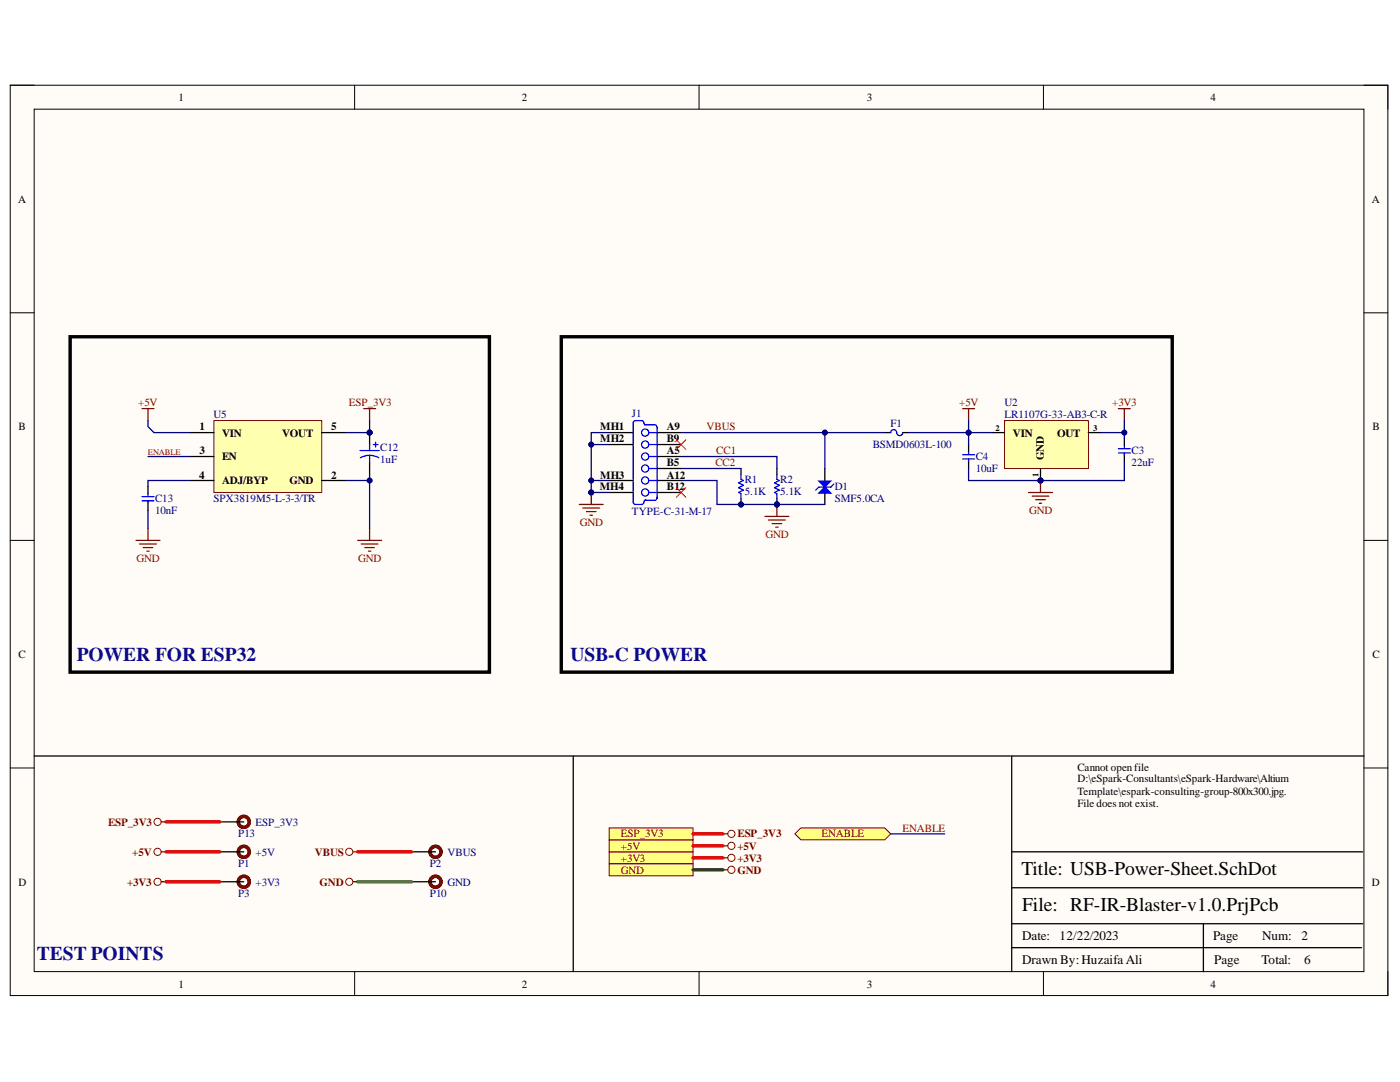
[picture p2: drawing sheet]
<svg xmlns="http://www.w3.org/2000/svg" width="279mm" height="216mm" viewBox="0 0 279 216" stroke-linecap="round" stroke-linejoin="round" font-family="sans-serif">
<defs><g id="words">
<g font-size="3.9" fill="#0b0b8e">
<text x="15.3" y="131.8">POWER FOR ESP32</text>
<text x="113.9" y="131.8">USB-C POWER</text>
<text x="7.4" y="191.6">TEST POINTS</text>
</g>
<g font-size="3.9">
<text x="203.9" y="174.6">Title: USB-Power-Sheet.SchDot</text>
<text x="204" y="181.8">File: RF-IR-Blaster-v1.0.PrjPcb</text>
</g>
<g font-size="2.6">
<text x="204" y="187.6">Date:</text>
<text x="211.5" y="187.6">12/22/2023</text>
<text x="242.1" y="187.6">Page</text>
<text x="251.9" y="187.6">Num:</text>
<text x="259.8" y="187.6">2</text>
<text x="204" y="192.4">Drawn By: HuzaifaAli</text>
<text x="242.3" y="192.4">Page</text>
<text x="251.7" y="192.4">Total:</text>
<text x="260.3" y="192.4">6</text>
</g>
<g font-size="2.2">
<text x="35.6" y="20.1">1</text>
<text x="104.1" y="20.1">2</text>
<text x="173" y="20.1">3</text>
<text x="241.6" y="20.1">4</text>
<text x="3.6" y="40.4">A</text>
<text x="273.8" y="40.4">A</text>
<text x="3.7" y="85.8">B</text>
<text x="39.8" y="85.8">1</text>
<text x="44.3" y="87.1">VIN</text>
<text x="56.3" y="87.1">VOUT</text>
<text x="66.1" y="85.8">5</text>
<text x="119.8" y="85.8">MH1</text>
<text x="119.8" y="88.3">MH2</text>
<text x="133.1" y="88.3">B9</text>
<text x="133.1" y="85.8">A9</text>
<text x="202.2" y="87.1">VIN</text>
<text x="211" y="87.1">OUT</text>
<text x="273.9" y="85.8">B</text>
<text x="39.8" y="95.5">4</text>
<text x="39.8" y="90.7">3</text>
<text x="44.3" y="91.8">EN</text>
<text x="66.1" y="95.5">2</text>
<text x="119.8" y="95.5">MH3</text>
<text x="133.1" y="90.7">A5</text>
<text x="133.1" y="93">B5</text>
<text x="133.1" y="95.5">A12</text>
<text x="208.3" y="91.8" transform="rotate(-90 208.3 91.8)">GND</text>
<text x="44.3" y="96.7">ADJ/BYP</text>
<text x="57.8" y="96.7">GND</text>
<text x="119.7" y="97.9">MH4</text>
<text x="133.1" y="97.9">B12</text>
<text x="3.7" y="131.3">C</text>
<text x="273.9" y="131.3">C</text>
<text x="215" y="153.7">Cannot openfile</text>
<text x="215" y="156.1">D:\eSpark-Consultants\eSpark-Hardware\Altium</text>
<text x="215" y="158.6">Template\espark-consulting-group-800x300.jpg.</text>
<text x="215" y="160.9">File does not exist.</text>
<text x="3.7" y="176.7">D</text>
<text x="273.8" y="176.7">D</text>
<text x="35.6" y="197">1</text>
<text x="104.1" y="197">2</text>
<text x="173" y="197">3</text>
<text x="241.6" y="197">4</text>
</g>
<g font-size="2.2" fill="#800000">
<text x="27.6" y="81.1">+5V</text>
<text x="69.6" y="81.1">ESP_3V3</text>
<text x="191.4" y="81.1">+5V</text>
<text x="222" y="81.1">+3V3</text>
<text x="141" y="85.8">VBUS</text>
<text x="142.8" y="93">CC2</text>
<text x="143" y="90.7">CC1</text>
<text x="115.7" y="105">GND</text>
<text x="152.8" y="107.4">GND</text>
<text x="205.4" y="102.6">GND</text>
<text x="27.2" y="112.1">GND</text>
<text x="71.5" y="112.1">GND</text>
<text x="21.6" y="164.7">ESP_3V3</text>
<text x="123.9" y="167.1">ESP_3V3</text>
<text x="147.2" y="167.1">ESP_3V3</text>
<text x="163.9" y="167.1">ENABLE</text>
<text x="180.1" y="165.9">ENABLE</text>
<text x="26.4" y="170.7">+5V</text>
<text x="62.8" y="170.7">VBUS</text>
<text x="123.9" y="171.9">+3V3</text>
<text x="123.9" y="169.6">+5V</text>
<text x="147.2" y="171.9">+3V3</text>
<text x="147.2" y="169.6">+5V</text>
<text x="25.4" y="176.7">+3V3</text>
<text x="63.8" y="176.7">GND</text>
<text x="123.9" y="174.3">GND</text>
<text x="147.2" y="174.3">GND</text>
</g>
<g font-size="2.2" fill="#000080">
<text x="42.6" y="83.5">U5</text>
<text x="126.1" y="83.2">J1</text>
<text x="200.5" y="81.1">U2</text>
<text x="200.5" y="83.5">LR1107G-33-AB3-C-R</text>
<text x="75.9" y="90">C12</text>
<text x="174.2" y="89.5">BSMD0603L-100</text>
<text x="177.7" y="85.2">F1</text>
<text x="75.9" y="92.4">1uF</text>
<text x="194.7" y="91.8">C4</text>
<text x="194.7" y="94.2">10uF</text>
<text x="225.8" y="90.7">C3</text>
<text x="225.8" y="93">22uF</text>
<text x="31" y="100.2">C13</text>
<text x="42.6" y="100.2">SPX3819M5-L-3-3/TR</text>
<text x="148.6" y="96.4">R1</text>
<text x="148.6" y="98.8">5.1K</text>
<text x="155.7" y="96.4">R2</text>
<text x="155.7" y="98.8">5.1K</text>
<text x="166.6" y="97.7">D1</text>
<text x="166.6" y="100.1">SMF5.0CA</text>
<text x="31" y="102.6">10nF</text>
<text x="126.1" y="102.8">TYPE-C-31-M-17</text>
<text x="47.5" y="167">P13</text>
<text x="51" y="164.7">ESP_3V3</text>
<text x="47.5" y="173">P1</text>
<text x="51" y="170.7">+5V</text>
<text x="85.8" y="173">P2</text>
<text x="89.3" y="170.7">VBUS</text>
<text x="47.5" y="179">P3</text>
<text x="51" y="176.7">+3V3</text>
<text x="85.8" y="179">P10</text>
<text x="89.3" y="176.7">GND</text>
</g>
<g font-size="1.7">
<text x="198.7" y="86">2</text>
<text x="218.1" y="86">3</text>
<text x="207.2" y="95.1" transform="rotate(-90 207.2 95.1)">1</text>
</g>
<text font-size="1.7" fill="#800000" x="29.5" y="90.7">ENABLE</text>
</g></defs>
<path d="M2 17h275v181.7h-275z" fill-rule="evenodd" fill="#fffcf8"/>
<path d="M2 17h275v181.7h-275z" fill="none" stroke="#000" stroke-width=".2"/>
<path d="M6.8 21.8h265.4v172.1h-265.4z" fill-rule="evenodd" fill="#fffcf8"/>
<g fill="none" stroke="#000" stroke-width=".2">
<path d="M2 17h4.8M70.8 17v4.8M139.5 17v4.8M208.2 17v4.8M272.2 17h4.8v4.8M6.8 21.8h265.4v172.1h-265.4zM2 62.4h4.8M272.2 62.4h4.8M2 107.8h4.8M272.2 107.8h4.8M2 153.2h4.8M272.2 153.2h4.8"/>
<path d="M70.8 193.9v4.8M139.5 193.9v4.8M208.2 193.9v4.8M277 193.9v4.8"/>
</g>
<path d="M272.2 150.9h-70.3v43M201.9 177.1h70.1M201.9 170h70.1M201.9 189.1h69.8M201.9 184.3h70.1M240.2 184.3v9.6" fill="none" stroke="#000" stroke-width=".25"/>
<circle cx="207.7" cy="95.9" r=".48" fill="#000080"/>
<circle cx="207.7" cy="95.9" r=".48" fill="none" stroke="#000080" stroke-width=".2"/>
<path d="M200.5 83.9h16.7v9.6h-16.7z" fill-rule="evenodd" fill="#ffffb0"/>
<path d="M200.5 83.9h16.7v9.6h-16.7z" fill="none" stroke="#800000" stroke-width=".2"/>
<path d="M207.7 93.5v2.4" fill="none" stroke="#000" stroke-width=".25"/>
<circle cx="207.7" cy="95.9" r=".48" fill="#000080"/>
<circle cx="207.7" cy="95.9" r=".48" fill="none" stroke="#000080" stroke-width=".2"/>
<g fill="none" stroke="#000" stroke-width=".25">
<path d="M121.6 86.3h4.8M121.6 88.7h4.8M121.6 95.9h4.8M121.6 98.3h4.8M131.1 86.3h4.8M131.1 88.7h4.8M131.1 91.1h4.8M131.1 93.5h4.8M131.1 95.9h4.8M131.1 98.3h4.8M176.6 86.3h1.2M180.2 86.3h1.2"/>
<path d="M198.1 86.3h2.4M217.2 86.3h2.4"/>
</g>
<g fill="none" stroke="#00f" stroke-width=".25">
<path d="M128.7 84.8l-.2-.2a.54 .54 0 0 0-.5-.7l-1.4 .1-.2 .4v15.7M128.8 84.8h2M128.8 99.8h2M128.8 99.7l-.3 .4M129.5 88.7h1.6M129.5 93.5h1.6M129.5 91.1h1.6M129.5 95.9h1.6M129.5 86.3h1.6M129.5 98.3h1.6M130.9 84.8l.2 .6v14.1M131.1 99.2l-.2 .6"/>
<path d="M177.8 86.3a.64 .64 0 0 1 .7-.6 .64 .64 0 0 1 .5 .9 .6 .6 0 0 0 .7 .3 .6 .6 0 0 0 .5-.6M126.4 100.2v.2l.4 .3 1.5-.1 .2-.4"/>
<circle cx="128.7" cy="93.5" r=".72"/>
<circle cx="128.7" cy="91.1" r=".72"/>
<circle cx="128.8" cy="86.3" r=".72"/>
<circle cx="128.8" cy="95.9" r=".72"/>
<circle cx="128.8" cy="98.3" r=".72"/>
<circle cx="128.8" cy="88.7" r=".72"/>
</g>
<path d="M152.7 103h4.7M153.4 103.8h3.3M154.1 104.5h1.9M154.8 105.2h.5M155 100.7v2.3" fill="none" stroke="#800000" stroke-width=".25"/>
<circle cx="155.1" cy="100.7" r=".48" fill="#000080"/>
<circle cx="155.1" cy="100.7" r=".48" fill="none" stroke="#000080" stroke-width=".2"/>
<path d="M118 98.3v2.4M115.6 100.7h4.8M116.3 101.4h3.4M117 102.1h2M117.8 102.8h.4" fill="none" stroke="#800000" stroke-width=".25"/>
<circle cx="118" cy="98.3" r=".48" fill="#000080"/>
<circle cx="118" cy="98.3" r=".48" fill="none" stroke="#000080" stroke-width=".2"/>
<path d="M135 87.8l1.9 1.9M135 97.3l1.9 1.9M136.9 87.8l-1.9 1.9M136.9 97.3l-1.9 1.9" fill="none" stroke="#f00" stroke-width=".2"/>
<circle cx="147.9" cy="100.7" r=".48" fill="#000080"/>
<circle cx="147.9" cy="100.7" r=".48" fill="none" stroke="#000080" stroke-width=".2"/>
<path d="M147.9 93.5v1.2M147.9 99.5v1.2" fill="none" stroke="#000" stroke-width=".25"/>
<circle cx="147.9" cy="100.7" r=".48" fill="#000080"/>
<circle cx="147.9" cy="100.7" r=".48" fill="none" stroke="#000080" stroke-width=".2"/>
<path d="M147.9 94.7v.9l.5 .3-1 .5 1 .4-1 .5 1 .5-1 .5 .5 .2v1" fill="none" stroke="#00f" stroke-width=".25"/>
<circle cx="155.1" cy="100.7" r=".48" fill="#000080"/>
<circle cx="155.1" cy="100.7" r=".48" fill="none" stroke="#000080" stroke-width=".2"/>
<path d="M155 93.5v1.2M155 99.5v1.2" fill="none" stroke="#000" stroke-width=".25"/>
<circle cx="155.1" cy="100.7" r=".48" fill="#000080"/>
<circle cx="155.1" cy="100.7" r=".48" fill="none" stroke="#000080" stroke-width=".2"/>
<path d="M155 94.7v.9l.5 .3-.9 .5 .9 .4-.9 .5 .9 .5-.9 .5 .4 .2v1M192.1 91.6h2.4M192.1 90.7h2.4M193.3 90.1v.5M193.3 91.6v.5" fill="none" stroke="#00f" stroke-width=".25"/>
<path d="M192.1 81.5h2.4M193.3 81.5v2.4M205.3 98.3h4.7M206 99h3.3M206.7 99.7h1.9M207.7 95.9v2.4M207.4 100.4h.5" fill="none" stroke="#800000" stroke-width=".25"/>
<path d="M193.3 88.7v1.4M193.3 91.9v1.6" fill="none" stroke="#000" stroke-width=".25"/>
<circle cx="207.7" cy="95.9" r=".48" fill="#000080"/>
<circle cx="207.7" cy="95.9" r=".48" fill="none" stroke="#000080" stroke-width=".2"/>
<path d="M164.6 93.5v2.4M164.6 98.3v2.4M224.4 87.5v1.5M224.4 90.7v1.6M43.9 170h4.8M43.9 175.9h4.8M82.1 170h4.8" fill="none" stroke="#000" stroke-width=".25"/>
<path d="M223.2 90.4h2.4M223.2 89.5h2.4M224.4 89v.4M224.4 90.4v.5" fill="none" stroke="#00f" stroke-width=".25"/>
<path d="M223.2 81.5h2.4M224.4 81.5v2.4" fill="none" stroke="#800000" stroke-width=".25"/>
<g fill="none" stroke="#5b0f00" stroke-width=".68">
<circle cx="48.7" cy="170" r="1.1"/>
<circle cx="48.7" cy="175.9" r="1.1"/>
<circle cx="86.9" cy="170" r="1.1"/>
</g>
<path d="M164.6 97.2l1.2 1.2h-2.4z" fill="#00f"/>
<path d="M164.6 97.2l1.2 1.2h-2.4zM166.4 96.6l-.6 .6h-2.4l-.6 .6" fill="none" stroke="#00f" stroke-width=".25"/>
<path d="M163.4 96h2.4l-1.2 1.2z" fill="#00f"/>
<path d="M163.4 96h2.4l-1.2 1.2z" fill="none" stroke="#00f" stroke-width=".25"/>
<circle cx="86.9" cy="175.9" r="1.1" fill="none" stroke="#5b0f00" stroke-width=".68"/>
<path d="M82.1 175.9h4.8" fill="none" stroke="#000" stroke-width=".25"/>
<path d="M121.6 170h16.7v2.4h-16.7z" fill-rule="evenodd" fill="#ffff80"/>
<g fill="none" stroke="#800000" stroke-width=".2">
<path d="M121.6 170h16.7v2.4h-16.7z"/>
<circle cx="146" cy="171.2" r=".72"/>
</g>
<path d="M144.3 171.2h.9" fill="none" stroke="#800000" stroke-width=".25"/>
<path d="M121.6 172.4h16.7v2.4h-16.7z" fill-rule="evenodd" fill="#ffff80"/>
<g fill="none" stroke="#800000" stroke-width=".2">
<path d="M121.6 172.4h16.7v2.4h-16.7z"/>
<circle cx="146" cy="173.6" r=".72"/>
</g>
<path d="M144.3 173.6h.9" fill="none" stroke="#800000" stroke-width=".25"/>
<path d="M6.8 150.9h194.9M114.4 150.9v43" fill="none" stroke="#000" stroke-width=".25"/>
<path d="M121.6 167.6h16.7v2.4h-16.7z" fill-rule="evenodd" fill="#ffff80"/>
<g fill="none" stroke="#800000" stroke-width=".2">
<path d="M121.6 167.6h16.7v2.4h-16.7z"/>
<circle cx="31.4" cy="176" r=".72"/>
<circle cx="31.4" cy="170" r=".72"/>
<circle cx="69.7" cy="170" r=".72"/>
<circle cx="69.7" cy="176" r=".72"/>
<circle cx="146" cy="166.4" r=".72"/>
<circle cx="146" cy="168.8" r=".72"/>
</g>
<path d="M32.2 170h.9M32.2 175.9h.9M70.4 170h1M70.4 175.9h1M144.3 168.8h.9M144.3 166.4h.9" fill="none" stroke="#800000" stroke-width=".25"/>
<path d="M14 67.2h83.7v66.9h-83.7zM112 67.2h121.9v66.9h-121.9z" fill="none" stroke="#000" stroke-width=".68"/>
<path d="M121.6 165.2h16.7v2.4h-16.7z" fill-rule="evenodd" fill="#ffff80"/>
<g fill="none" stroke="#800000" stroke-width=".2">
<path d="M121.6 165.2h16.7v2.4h-16.7z"/>
<circle cx="31.4" cy="164" r=".72"/>
</g>
<circle cx="48.7" cy="164" r="1.1" fill="none" stroke="#5b0f00" stroke-width=".68"/>
<path d="M43.9 164h4.8" fill="none" stroke="#000" stroke-width=".25"/>
<path d="M32.2 164h.9" fill="none" stroke="#800000" stroke-width=".25"/>
<path d="M158.6 166.4l1.2-1.2h16.8l1.2 1.2-1.2 1.2h-16.8z" fill-rule="evenodd" fill="#ffff80"/>
<path d="M158.6 166.4l1.2-1.2h16.8l1.2 1.2-1.2 1.2h-16.8z" fill="none" stroke="#800000" stroke-width=".2"/>
<path d="M42.7 83.9h21.5v14.4h-21.5z" fill-rule="evenodd" fill="#ffffb0"/>
<path d="M42.7 83.9h21.5v14.4h-21.5z" fill="none" stroke="#800000" stroke-width=".2"/>
<path d="M37.9 95.9h4.8M37.9 86.3h4.8M37.9 91.1h4.8M64.2 95.9h4.8M64.2 86.3h4.8" fill="none" stroke="#000" stroke-width=".25"/>
<path d="M28.3 81.5h2.4M29.5 81.5v2.4M72.6 81.5h2.4M73.8 81.5v2.4M27.1 107.8h4.8M27.9 108.5h3.3M28.6 109.3h1.9M29.3 110h.5M29.5 105.4v2.4" fill="none" stroke="#800000" stroke-width=".25"/>
<circle cx="73.8" cy="86.3" r=".48" fill="#000080"/>
<circle cx="73.8" cy="86.3" r=".48" fill="none" stroke="#000080" stroke-width=".2"/>
<path d="M73.8 86.3v2.4" fill="none" stroke="#000" stroke-width=".25"/>
<circle cx="73.8" cy="86.3" r=".48" fill="#000080"/>
<circle cx="73.8" cy="86.3" r=".48" fill="none" stroke="#000080" stroke-width=".2"/>
<path d="M29.5 97.1v1.4M73.8 92.3v2.4M29.5 100.3v1.6" fill="none" stroke="#000" stroke-width=".25"/>
<path d="M28.3 99.9h2.4M28.3 99.1h2.4M29.5 98.5v.5M29.5 99.9v.5M71.9 89.9h3.8M73.8 90.9l1.1 .1 .7 .3M73.8 90.9l-1.2 .1-.7 .3M73.8 88.5v1.4M73.8 90.9v1.4M74.5 88.7h.9M75 88.2v1" fill="none" stroke="#00f" stroke-width=".25"/>
<path d="M71.4 107.8h4.8M72.1 108.5h3.3M72.8 109.3h1.9M73.5 110h.5M73.8 105.4v2.4" fill="none" stroke="#800000" stroke-width=".25"/>
<path d="M118 88.7h3.6" fill="none" stroke="#000080" stroke-width=".25"/>
<circle cx="118" cy="88.7" r=".48" fill="#000080"/>
<circle cx="118" cy="88.7" r=".48" fill="none" stroke="#000080" stroke-width=".2"/>
<path d="M118 95.9h3.6" fill="none" stroke="#000080" stroke-width=".25"/>
<circle cx="118" cy="95.9" r=".48" fill="#000080"/>
<circle cx="118" cy="95.9" r=".48" fill="none" stroke="#000080" stroke-width=".2"/>
<path d="M118 98.3h3.6" fill="none" stroke="#000080" stroke-width=".25"/>
<circle cx="118" cy="98.3" r=".48" fill="#000080"/>
<circle cx="118" cy="98.3" r=".48" fill="none" stroke="#000080" stroke-width=".2"/>
<path d="M135.9 91.1h19.1v2.4M135.9 95.9h7.2v4.8h11.9M135.9 93.5h12" fill="none" stroke="#000080" stroke-width=".25"/>
<circle cx="147.9" cy="100.7" r=".48" fill="#000080"/>
<circle cx="147.9" cy="100.7" r=".48" fill="none" stroke="#000080" stroke-width=".2"/>
<circle cx="155.1" cy="100.7" r=".48" fill="#000080"/>
<circle cx="155.1" cy="100.7" r=".48" fill="none" stroke="#000080" stroke-width=".2"/>
<path d="M193.3 83.9v2.4" fill="none" stroke="#000080" stroke-width=".25"/>
<circle cx="193.3" cy="86.3" r=".48" fill="#000080"/>
<circle cx="193.3" cy="86.3" r=".48" fill="none" stroke="#000080" stroke-width=".2"/>
<path d="M193.3 86.3v2.4" fill="none" stroke="#000080" stroke-width=".25"/>
<circle cx="193.3" cy="86.3" r=".48" fill="#000080"/>
<circle cx="193.3" cy="86.3" r=".48" fill="none" stroke="#000080" stroke-width=".2"/>
<path d="M224.4 92.3v3.6h-31.1v-2.4" fill="none" stroke="#000080" stroke-width=".25"/>
<circle cx="207.7" cy="95.9" r=".48" fill="#000080"/>
<circle cx="207.7" cy="95.9" r=".48" fill="none" stroke="#000080" stroke-width=".2"/>
<path d="M219.6 86.3h4.8v1.2" fill="none" stroke="#000080" stroke-width=".25"/>
<circle cx="224.4" cy="86.3" r=".48" fill="#000080"/>
<circle cx="224.4" cy="86.3" r=".48" fill="none" stroke="#000080" stroke-width=".2"/>
<path d="M224.4 83.9v2.4" fill="none" stroke="#000080" stroke-width=".25"/>
<circle cx="224.4" cy="86.3" r=".48" fill="#000080"/>
<circle cx="224.4" cy="86.3" r=".48" fill="none" stroke="#000080" stroke-width=".2"/>
<path d="M155 100.7h9.6" fill="none" stroke="#000080" stroke-width=".25"/>
<circle cx="155.1" cy="100.7" r=".48" fill="#000080"/>
<circle cx="155.1" cy="100.7" r=".48" fill="none" stroke="#000080" stroke-width=".2"/>
<path d="M164.6 86.3v7.2" fill="none" stroke="#000080" stroke-width=".25"/>
<circle cx="164.6" cy="86.3" r=".48" fill="#000080"/>
<circle cx="164.6" cy="86.3" r=".48" fill="none" stroke="#000080" stroke-width=".2"/>
<path d="M138.3 171.2h6M138.3 168.8h6" fill="none" stroke="#f00" stroke-width=".68"/>
<path d="M138.3 173.6h6" fill="none" stroke="#274e13" stroke-width=".68"/>
<path d="M121.6 86.3h-3.6v12" fill="none" stroke="#000080" stroke-width=".25"/>
<circle cx="118" cy="98.3" r=".48" fill="#000080"/>
<circle cx="118" cy="98.3" r=".48" fill="none" stroke="#000080" stroke-width=".2"/>
<circle cx="118" cy="95.9" r=".48" fill="#000080"/>
<circle cx="118" cy="95.9" r=".48" fill="none" stroke="#000080" stroke-width=".2"/>
<circle cx="118" cy="88.7" r=".48" fill="#000080"/>
<circle cx="118" cy="88.7" r=".48" fill="none" stroke="#000080" stroke-width=".2"/>
<path d="M135.9 86.3h40.7" fill="none" stroke="#000080" stroke-width=".25"/>
<circle cx="164.6" cy="86.3" r=".48" fill="#000080"/>
<circle cx="164.6" cy="86.3" r=".48" fill="none" stroke="#000080" stroke-width=".2"/>
<path d="M33.1 170h10.8M33.1 175.9h10.8M71.4 170h10.7" fill="none" stroke="#f00" stroke-width=".68"/>
<path d="M71.4 175.9h10.7" fill="none" stroke="#38761d" stroke-width=".68"/>
<path d="M181.4 86.3h16.7" fill="none" stroke="#000080" stroke-width=".25"/>
<circle cx="193.3" cy="86.3" r=".48" fill="#000080"/>
<circle cx="193.3" cy="86.3" r=".48" fill="none" stroke="#000080" stroke-width=".2"/>
<path d="M33.1 164h10.8M138.3 166.4h6" fill="none" stroke="#f00" stroke-width=".68"/>
<path d="M29.5 83.9v1.2l1.2 1.2h7.2M73.8 83.9v2.4M177.8 166.4h10.7" fill="none" stroke="#000080" stroke-width=".25"/>
<circle cx="73.8" cy="86.3" r=".48" fill="#000080"/>
<circle cx="73.8" cy="86.3" r=".48" fill="none" stroke="#000080" stroke-width=".2"/>
<path d="M69 86.3h4.8" fill="none" stroke="#000080" stroke-width=".25"/>
<circle cx="73.8" cy="86.3" r=".48" fill="#000080"/>
<circle cx="73.8" cy="86.3" r=".48" fill="none" stroke="#000080" stroke-width=".2"/>
<path d="M73.8 94.7v10.7" fill="none" stroke="#000080" stroke-width=".25"/>
<circle cx="73.8" cy="95.9" r=".48" fill="#000080"/>
<circle cx="73.8" cy="95.9" r=".48" fill="none" stroke="#000080" stroke-width=".2"/>
<path d="M69 95.9h4.8" fill="none" stroke="#000080" stroke-width=".25"/>
<circle cx="73.8" cy="95.9" r=".48" fill="#000080"/>
<circle cx="73.8" cy="95.9" r=".48" fill="none" stroke="#000080" stroke-width=".2"/>
<path d="M29.5 91.1h8.4M37.9 95.9h-8.4v1.2M29.5 101.9v3.5" fill="none" stroke="#000080" stroke-width=".25"/>
<use href="#words"/>
</svg>
